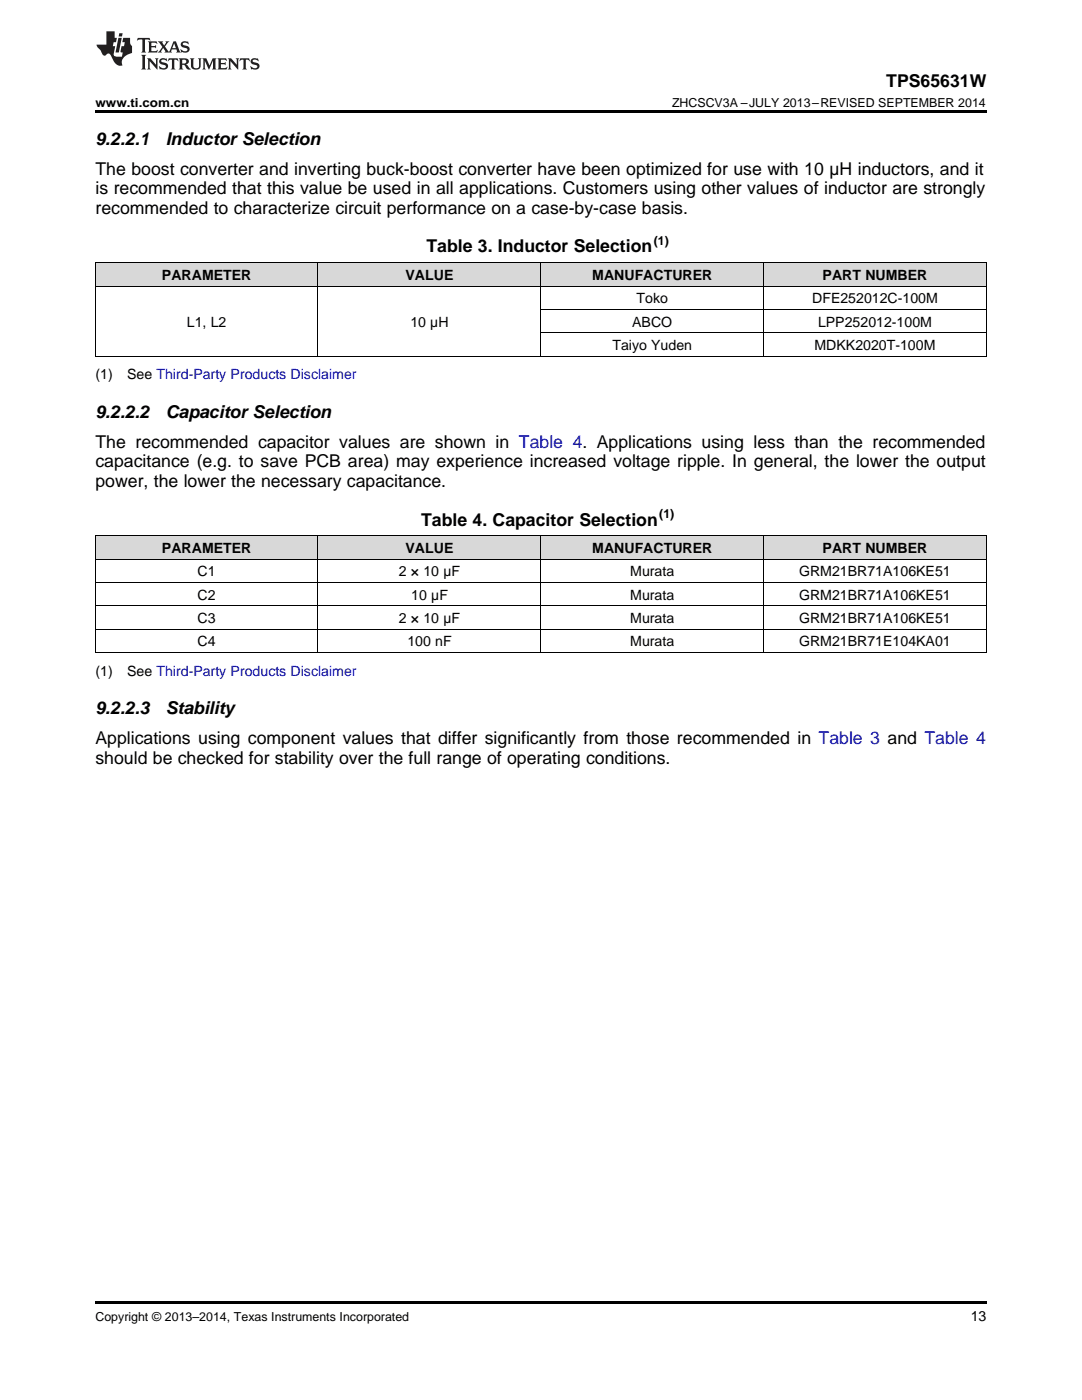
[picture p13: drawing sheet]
<svg xmlns="http://www.w3.org/2000/svg" width="216mm" height="279mm" viewBox="0 0 216 279" stroke-linecap="round" stroke-linejoin="round" font-family="sans-serif">
<defs><g id="words">
<g font-size="3.5">
<text x="176.8" y="17.3">TPS65631W</text>
<text x="19" y="28.9">9.2.2.1</text>
<text x="33.1" y="28.9">Inductor Selection</text>
<text x="19" y="34.9">The boost converter and inverting buck-boost converter have been optimized for use with 10 µH inductors, and it</text>
<text x="19" y="38.8">is recommended that this value be used in all applications. Customers using other values of inductor are strongly</text>
<text x="19" y="42.7">recommended to characterize circuit performance on a case-by-case basis.</text>
<text x="85.1" y="50.4">Table 3. Inductor Selection</text>
<text x="19" y="83.4">9.2.2.2</text>
<text x="33.1" y="83.4">Capacitor Selection</text>
<text x="19" y="89.4">The recommended capacitor values are shown in Table 4. Applications using less than the recommended</text>
<text x="19" y="93.3">capacitance (e.g. to save PCB area) may experience increased voltage ripple. In general, the lower the output</text>
<text x="19" y="97.2">power, the lower the necessary capacitance.</text>
<text x="84" y="104.9">Table 4. Capacitor Selection</text>
<text x="19" y="142.6">9.2.2.3</text>
<text x="33.1" y="142.6">Stability</text>
<text x="19" y="148.6">Applications using component values that differ significantly from those recommended in Table 3 and Table 4</text>
<text x="19" y="152.4">should be checked for stability over the full range of operating conditions.</text>
</g>
<g font-size="2.8">
<text x="32.3" y="55.9">PARAMETER</text>
<text x="80.9" y="55.9">VALUE</text>
<text x="118.2" y="55.9">MANUFACTURER</text>
<text x="164.1" y="55.9">PART NUMBER</text>
<text x="37.3" y="65.2">L1, L2</text>
<text x="81.9" y="65.2">10 µH</text>
<text x="126.2" y="65.2">ABCO</text>
<text x="127" y="60.5">Toko</text>
<text x="162.1" y="60.5">DFE252012C-100M</text>
<text x="163.2" y="65.2">LPP252012-100M</text>
<text x="122.2" y="69.8">Taiyo Yuden</text>
<text x="162.5" y="69.8">MDKK2020T-100M</text>
<text x="19" y="75.7">(1)</text>
<text x="25.4" y="75.7">See Third-Party Products Disclaimer</text>
<text x="32.3" y="110.4">PARAMETER</text>
<text x="80.9" y="110.4">VALUE</text>
<text x="118.2" y="110.4">MANUFACTURER</text>
<text x="164.1" y="110.4">PART NUMBER</text>
<text x="39.4" y="115">C1</text>
<text x="39.4" y="119.7">C2</text>
<text x="79.6" y="115">2 × 10 µF</text>
<text x="82.1" y="119.7">10 µF</text>
<text x="125.8" y="115">Murata</text>
<text x="125.8" y="119.7">Murata</text>
<text x="159.5" y="115">GRM21BR71A106KE51</text>
<text x="159.5" y="119.7">GRM21BR71A106KE51</text>
<text x="39.4" y="124.4">C3</text>
<text x="79.6" y="124.4">2 × 10 µF</text>
<text x="125.8" y="124.4">Murata</text>
<text x="159.5" y="124.4">GRM21BR71A106KE51</text>
<text x="39.4" y="129">C4</text>
<text x="81.3" y="129">100 nF</text>
<text x="125.8" y="129">Murata</text>
<text x="159.5" y="129">GRM21BR71E104KA01</text>
<text x="19" y="134.9">(1)</text>
<text x="25.4" y="134.9">See Third-Party Products Disclaimer</text>
<text x="193.7" y="263.6">13</text>
</g>
<g font-size="2.5">
<text x="19" y="21.4">www.ti.com.cn</text>
<text x="134.1" y="21.4">ZHCSCV3A –JULY 2013–REVISED SEPTEMBER 2014</text>
<text x="130.5" y="49">(1)</text>
<text x="131.6" y="103.5">(1)</text>
<text x="19" y="263.6">Copyright © 2013–2014, Texas Instruments Incorporated</text>
</g>
</g></defs>
<g fill="#d8d8d8">
<path d="M19 107h44.5v4.7h-44.5z"/>
<path d="M63.5 107h44.4v4.7h-44.4z"/>
<path d="M107.9 107h44.5v4.7h-44.5z"/>
<path d="M152.4 107h44.4v4.7h-44.4z"/>
<path d="M19 52.5h44.5v4.7h-44.5z"/>
<path d="M63.5 52.5h44.4v4.7h-44.4z"/>
<path d="M107.9 52.5h44.5v4.7h-44.5z"/>
<path d="M152.4 52.5h44.4v4.7h-44.4z"/>
</g>
<path d="M19 22h177.8v.5h-177.8zM19 71.1h.2zM107.8 71.1h.1zM152.3 71.1h.1zM196.7 71.1h.1zM19 130.2l.2 .1zM107.8 130.2l.1 .1zM152.3 130.2l.1 .1zM196.7 130.2l.1 .1zM19 259.7h177.8v.5h-177.8z" fill="#000"/>
<g fill="none" stroke="#000" stroke-width=".2">
<path d="M19 57.1h177.8M19 52.4h177.8M19.1 52.5v18.6M63.4 52.5v18.6M107.9 52.5v18.6M152.3 52.5v18.6M196.8 52.5v18.6M19 71.1h177.8M107.9 66.4h88.9M107.9 61.8h88.9M19 116.3h177.8M19 111.6h177.8"/>
<path d="M19 106.9h177.8M19.1 107v23.3M63.4 107v23.3M107.9 107v23.3M152.3 107v23.3M196.8 107v23.3M19 130.2h177.8M19 125.6h177.8M19 120.9h177.8"/>
</g>
<g fill="#231f20">
<path d="M27.5 7.6l-.1 .5 .4-.2h.6v.1v2.1l-.2 .4h1l-.3-.4v-2.1l.1-.1h.5l.5 .2-.2-.5zM29.5 8.3l.2 .3v1.5l-.2 .4h1.8l.2-.6a1.04 1.04 0 0 1-1.3 .2v-.7h.6l.3 .2v-.6l-.3 .2h-.6v-.6l.8-.1 .4 .3-.2-.5zM31.5 8.3l.9 1.1-.9 1.1h.8l-.2-.2 .5-.7 .4 .7-.2 .2h1.5l-.1-.2 .1-.4h.9l.1 .4-.2 .2h1l-.3-.3-.7-1.9h-.5l-.9 2-.8-1 .9-1h-.8l.1 .3-.3 .5-.4-.6 .2-.2zM34.7 8.6l.4 1h-.7zM36.3 8.4a.63 .63 0 0 0-.2 .7 .63 .63 0 0 0 .6 .4l.6 .2 .1 .2a.75 .75 0 0 1-.7 .4 .75 .75 0 0 1-.6-.5l.1 .7 .1-.1a1.11 1.11 0 0 0 1.5-.6 1.13 1.13 0 0 0-1.2-.8l-.1-.4a1.04 1.04 0 0 1 1.2 .2l-.2-.5-.1 .1-.5-.2zM28.2 10.9l.2 .4v2.2l-.2 .4h1l-.3-.4v-2.2l.3-.4zM29.3 11.6l.3 .4v1.5l-.3 .4h.8l-.2-.4v-1.3l1.5 1.7v-1.9l.2-.4h-.7l.2 .4v.9l-1.1-1.3zM32 11.8a.62 .62 0 0 0-.2 .7 .62 .62 0 0 0 .6 .4l.6 .1 .1 .3a.76 .76 0 0 1-.7 .3 .76 .76 0 0 1-.6-.4l.1 .7 .1-.1a1.11 1.11 0 0 0 1.5-.6 1.13 1.13 0 0 0-1.2-.8l-.1-.4a1.04 1.04 0 0 1 1.2 .2l-.2-.6-.1 .1-.5-.1zM33.7 11.6l-.2 .6a.61 .61 0 0 1 .8-.3v1.6l-.2 .4h.9l-.2-.4v-1.6a.63 .63 0 0 1 .8 .3l-.2-.6zM35.6 11.6l.3 .4v1.5l-.3 .4h1l-.2-.2v-.8l.5 .2a.76 .76 0 0 0 1.2 .7l-1-1a.58 .58 0 0 0 .6-.5 .58 .58 0 0 0-.5-.6zM36.4 11.9h.1a.45 .45 0 0 1 .5 .1 .45 .45 0 0 1 .1 .5l-.7 .2zM37.9 11.6l.2 .2a2.17 2.17 0 0 0 .3 1.9 .99 .99 0 0 0 1.6-.6v-1.1l.2-.4h-.7l.2 .2a1.92 1.92 0 0 1-.2 1.8 .6 .6 0 0 1-.9-.5v-1.1l.2-.4zM40.4 11.6l.2 .4v1.5l-.2 .4h.7l-.2-.4v-1.4l.8 1.8 .8-1.8v1.4l-.2 .4h.9l-.2-.4v-1.5l.2-.4h-.8l-.6 1.5-.6-1.5zM43.4 11.6l.2 .4v1.5l-.2 .4h1.8l.2-.6a1.04 1.04 0 0 1-1.3 .1v-.6h.5l.4 .2v-.6l-.4 .2h-.5v-.7h.8l.3 .3-.1-.6zM45.5 11.6l.2 .4v1.5l-.2 .4h.7l-.2-.4v-1.3l1.5 1.7v-1.9l.2-.4h-.7l.2 .4v.9l-1.1-1.3zM47.9 11.6l-.1 .6a.61 .61 0 0 1 .8-.3v1.6l-.3 .4h1l-.3-.4 .1-1.6a.63 .63 0 0 1 .7 .3l-.1-.6zM50.2 11.8a.62 .62 0 0 0-.2 .7 .62 .62 0 0 0 .6 .4l.6 .1 .2 .3a.76 .76 0 0 1-.8 .3 .76 .76 0 0 1-.6-.4l.1 .7 .2-.1a1.11 1.11 0 0 0 1.5-.6 1.13 1.13 0 0 0-1.3-.8l-.1-.4a1.04 1.04 0 0 1 1.2 .2l-.1-.6-.2 .1-.5-.1z"/>
<path d="M21.2 6.3v2.6h-1.9l.1 .4 .7 .9a.91 .91 0 0 0 1 .8 .56 .56 0 0 1 .5-.3 .56 .56 0 0 1 .5 .3l.4 .8a1.53 1.53 0 0 0 1.9 1.2 1.54 1.54 0 0 1 1-2.1l.9-.3v-1.4a1.52 1.52 0 0 1-.3-1.6h-1.4l-.2 .8h.5l-.2 .8h-.4l-.2 1v.2l.4 .1-.2 .8a1.93 1.93 0 0 1-1.6-.3l.3-1.8h-.5l.2-.8h.4l.2-.8h-.4v-1.3zM23.6 7.6l-.6 2.9h.7l.6-2.9zM23.8 6.6l-.1 .7h.6l.2-.7z"/>
</g>
<use href="#words"/>
</svg>
